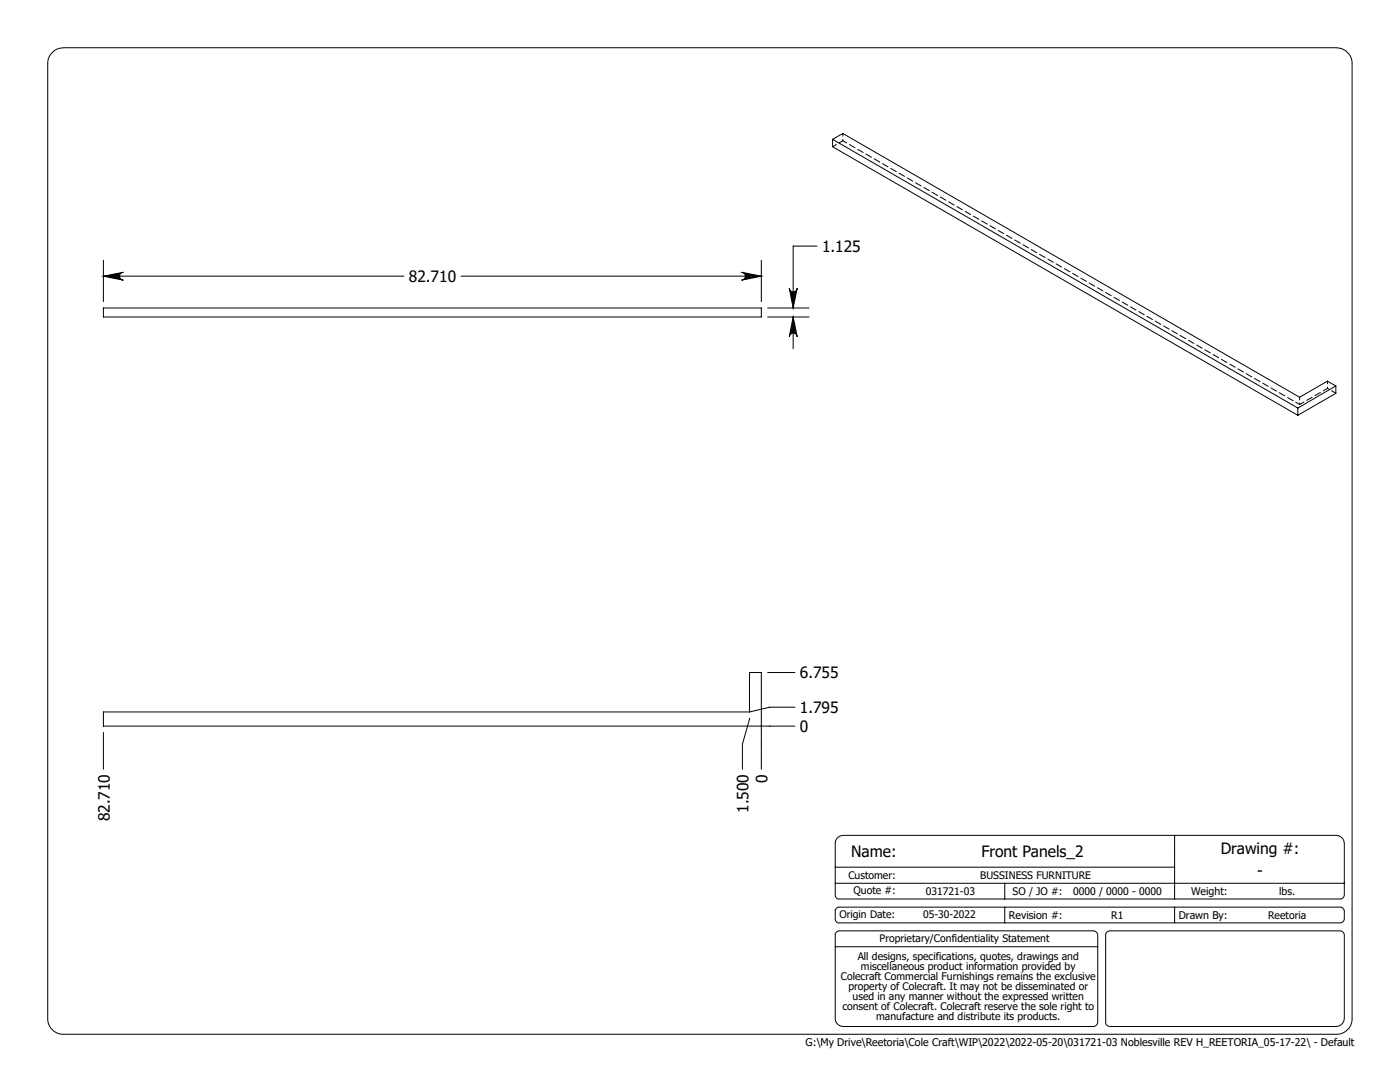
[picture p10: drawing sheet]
<svg xmlns="http://www.w3.org/2000/svg" width="279mm" height="216mm" viewBox="0 0 279 216" stroke-linecap="round" stroke-linejoin="round" font-family="sans-serif">
<defs><g id="words">
<g font-size="3.1">
<text x="164.1" y="50.3">1.125</text>
<text x="81.6" y="56.3">82.710</text>
<text x="159.6" y="135.4">6.755</text>
<text x="159.6" y="142.3">1.795</text>
<text x="159.6" y="146.1">0</text>
<text x="153.2" y="156.2" transform="rotate(-90 153.2 156.2)">0</text>
<text x="21.9" y="163.9" transform="rotate(-90 21.9 163.9)">82.710</text>
<text x="149.4" y="162.2" transform="rotate(-90 149.4 162.2)">1.500</text>
<text x="169.9" y="171">Name:</text>
<text x="195.9" y="171">Front Panels_2</text>
<text x="243.6" y="170.4">Drawing #:</text>
<text x="250.9" y="174.7">-</text>
</g>
<g font-size="2.1">
<text x="169.3" y="175.3">Customer:</text>
<text x="170.3" y="178.5">Quote #:</text>
<text x="184.8" y="178.5">031721-03</text>
<text x="195.6" y="175.3">BUSSINESS FURNITURE</text>
<text x="202.1" y="178.5">SO / JO #:</text>
<text x="214.2" y="178.5">0000 / 0000 - 0000</text>
<text x="237.7" y="178.6">Weight:</text>
<text x="255.3" y="178.6">lbs.</text>
<text x="167.5" y="183.3">Origin Date:</text>
<text x="184.2" y="183.3">05-30-2022</text>
<text x="201.4" y="183.3">Revision #:</text>
<text x="221.8" y="183.3">R1</text>
<text x="235.2" y="183.3">Drawn By:</text>
<text x="253.1" y="183.3">Reetoria</text>
<text x="171.2" y="191.5">All designs, specifications, quotes, drawings and</text>
<text x="175.6" y="188.1">Proprietary/Confidentiality Statement</text>
<text x="167.8" y="195.5">Colecraft Commercial Furnishings remains the exclusive</text>
<text x="169.3" y="197.6">property of Colecraft. It may not be disseminated or</text>
<text x="171.8" y="193.5">miscellaneous product information provided by</text>
<text x="168.1" y="201.6">consent of Colecraft. Colecraft reserve the sole right to</text>
<text x="170.2" y="199.6">used in any manner without the expressed written</text>
<text x="174.9" y="203.6">manufacture and distribute its products.</text>
<text x="160.8" y="208.8">G:\My Drive\Reetoria\Cole Craft\WIP\2022\2022-05-20\031721-03 Noblesville REV H_REETORIA_05-17-22\ - Default</text>
</g>
</g></defs>
<g fill="none" stroke="#000" stroke-width=".2">
<path d="M10.2 10.8a3.3 3.3 0 0 1 2.5-1.3h254a3.2 3.2 0 0 1 3.1 3.2v190.5a3.1 3.1 0 0 1-3.1 3.2h-254a3.1 3.1 0 0 1-3.2-3.2v-190.5a2.93 2.93 0 0 1 .7-1.9zM166.2 27.8v1.5l92.8 53.6M166.2 27.8l92.8 53.6M166.2 27.8l2-1.2 91.2 52.7 5.5-3.2 1.7 .9M20.6 55.1l4-.8a.79 .79 0 0 0-.7 .8 .79 .79 0 0 0 .7 .8zM20.6 51.9v8.3M20.6 55.1h60M92 55.1h59.9M148 54.3l3.9 .8-3.9 .8a.79 .79 0 0 0 .7-.8 .79 .79 0 0 0-.7-.8zM151.9 51.9v8.3M157.5 57.5a.79 .79 0 0 0 .8 .8 .79 .79 0 0 0 .8-.8l-.8 4zM163.1 49.1h-4.8v12.4"/>
<path d="M20.6 61.5h131.3v1.8h-131.3zM153.2 63.3h8.3M153.2 61.5h8.3M158.3 63.3v6.3M158.3 63.3l.8 3.9a.79 .79 0 0 0-.8-.7 .79 .79 0 0 0-.8 .7zM266.6 77l-7.6 4.4M266.6 77v1.5l-7.6 4.4M259 81.4v1.5M153.2 134.2h5.4M20.6 146.2v7.3M149.6 142.1h-129v2.8h138M149.6 142.1v-7.9h2.3v19.3"/>
<path d="M149.6 143.3l-1.4 5.2v5M158.6 141.1h-5l-4 1M166.7 176.2h101.6M166.7 173h67.7M166.9 167.4l.5-.4 .8-.3h98.5a1.69 1.69 0 0 1 1.6 1.6v10.3a.85 .85 0 0 1-.8 .8h-100a.77 .77 0 0 1-.8-.8v-10.5zM200.5 176.2v3.2M234.4 166.7v12.7M166.7 188.9h52.4M166.9 186.1l.6-.4h50.8a.91 .91 0 0 1 .8 .8v17.5a.91 .91 0 0 1-.8 .8h-50.2a1.58 1.58 0 0 1-1.4-1.6v-16.8zM166.9 181.3l.4-.3h100.2a.83 .83 0 0 1 .8 .8v1.6a.85 .85 0 0 1-.8 .7h-100a.77 .77 0 0 1-.8-.7v-1.8zM200.5 181v3.1M220.8 186.1l.6-.4h46.1a.91 .91 0 0 1 .8 .8v16.7a1.68 1.68 0 0 1-1.6 1.6h-45.3a.85 .85 0 0 1-.7-.8v-17.6z"/>
<path d="M234.4 181v3.1"/>
</g>
<path d="M158.3 63.3l.8 3.9a.79 .79 0 0 0-.8-.7 .79 .79 0 0 0-.8 .7zM157.5 57.5a.79 .79 0 0 0 .8 .8 .79 .79 0 0 0 .8-.8l-.8 4zM148 54.3l3.9 .8-3.9 .8a.79 .79 0 0 0 .7-.8 .79 .79 0 0 0-.7-.8zM20.6 55.1l4-.8a.79 .79 0 0 0-.7 .8 .79 .79 0 0 0 .7 .8z" fill="#000"/>
<path d="M166.2 29.2l2-1.1M259.4 80.7l-91.2-52.6" fill="none" stroke="#000" stroke-width=".2" stroke-dasharray="1.3 .6" stroke-dashoffset=".4"/>
<path d="M168.2 26.6v1.5M259.4 79.3v1.4M264.9 76v1.5" fill="none" stroke="#000" stroke-width=".2" stroke-dasharray="1.3 .6" stroke-dashoffset=".7"/>
<path d="M259.4 80.7l5.5-3.2" fill="none" stroke="#000" stroke-width=".2" stroke-dasharray="1.3 .6" stroke-dashoffset=".3"/>
<path d="M264.9 77.5l1.7 1" fill="none" stroke="#000" stroke-width=".2" stroke-dasharray="1.3 .6" stroke-dashoffset="1"/>
<use href="#words"/>
</svg>
